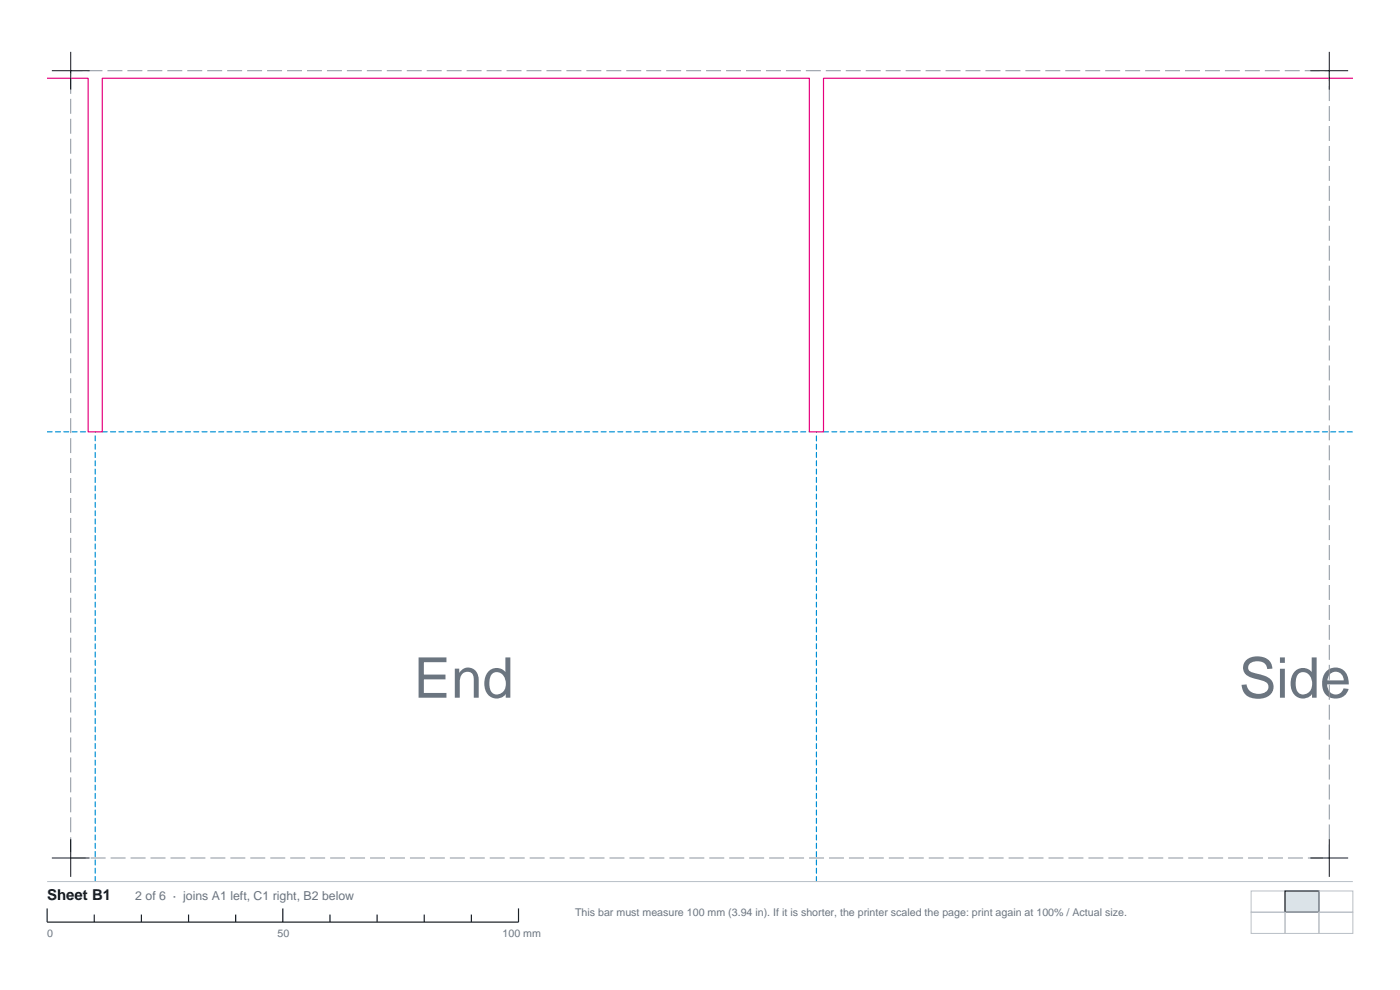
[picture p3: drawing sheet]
<svg xmlns="http://www.w3.org/2000/svg" width="297mm" height="210mm" viewBox="0 0 297 210" stroke-linecap="round" stroke-linejoin="round" font-family="sans-serif">
<defs><g id="words">
<g font-size="11.9" fill="#6b7580">
<text x="87.8" y="148">End</text>
<text x="262.8" y="148">Side</text>
</g>
<text font-size="3.2" fill="#12171c" x="10" y="191">Sheet B1</text>
<text font-size="2.6" fill="#6b7580" x="28.7" y="191">2 of 6 · joins A1 left, C1 right, B2 below</text>
<g font-size="2.3" fill="#6b7580">
<text x="122" y="194.2">This bar must measure 100 mm (3.94 in). If it is shorter, the printer scaled the page: print again at 100% / Actual size.</text>
<text x="10" y="198.8">0</text>
<text x="58.9" y="198.8">50</text>
<text x="106.6" y="198.8">100 mm</text>
</g>
</g></defs>
<path d="M10 91.6h8.7M21.7 91.6h150M174.7 91.6h112.3M20.2 187v-95.4M173.2 187v-95.4" fill="none" stroke="#008fd4" stroke-width=".25" stroke-dasharray="1.1 .7"/>
<path d="M10 16.6h8.7v75h3v-75h150v75h3v-75h112.3" fill="none" stroke="#e6007d" stroke-width=".25"/>
<path d="M15 15h267v167h-267z" fill="none" stroke="#8c949e" stroke-width=".21" stroke-dasharray="3.2 1.1" stroke-linecap="butt"/>
<path d="M11 15h8M15 11v8M278 15h8M282 11v8M15 178v8M282 178v8M11 182h8M278 182h8" fill="none" stroke="#12171c" stroke-width=".21"/>
<path d="M10 187h277M265.4 189h7.2v4.5h-7.2z" fill="none" stroke="#b8bfc7" stroke-width=".21"/>
<path d="M10 192.7v2.9h100v-2.9M20 194v1.6M30 194v1.6M40 194v1.6M50 194v1.6M60 192.7v2.9M70 194v1.6M80 194v1.6M90 194v1.6M100 194v1.6" fill="none" stroke="#12171c" stroke-width=".25"/>
<path d="M272.6 189h7.2v4.5h-7.2z" fill="#dbe3e8" stroke="#12171c" stroke-width=".25"/>
<path d="M265.4 193.5h7.2v4.5h-7.2zM272.6 193.5h7.2v4.5h-7.2zM279.8 189h7.2v4.5h-7.2zM279.8 193.5h7.2v4.5h-7.2z" fill="none" stroke="#b8bfc7" stroke-width=".21"/>
<use href="#words"/>
</svg>
